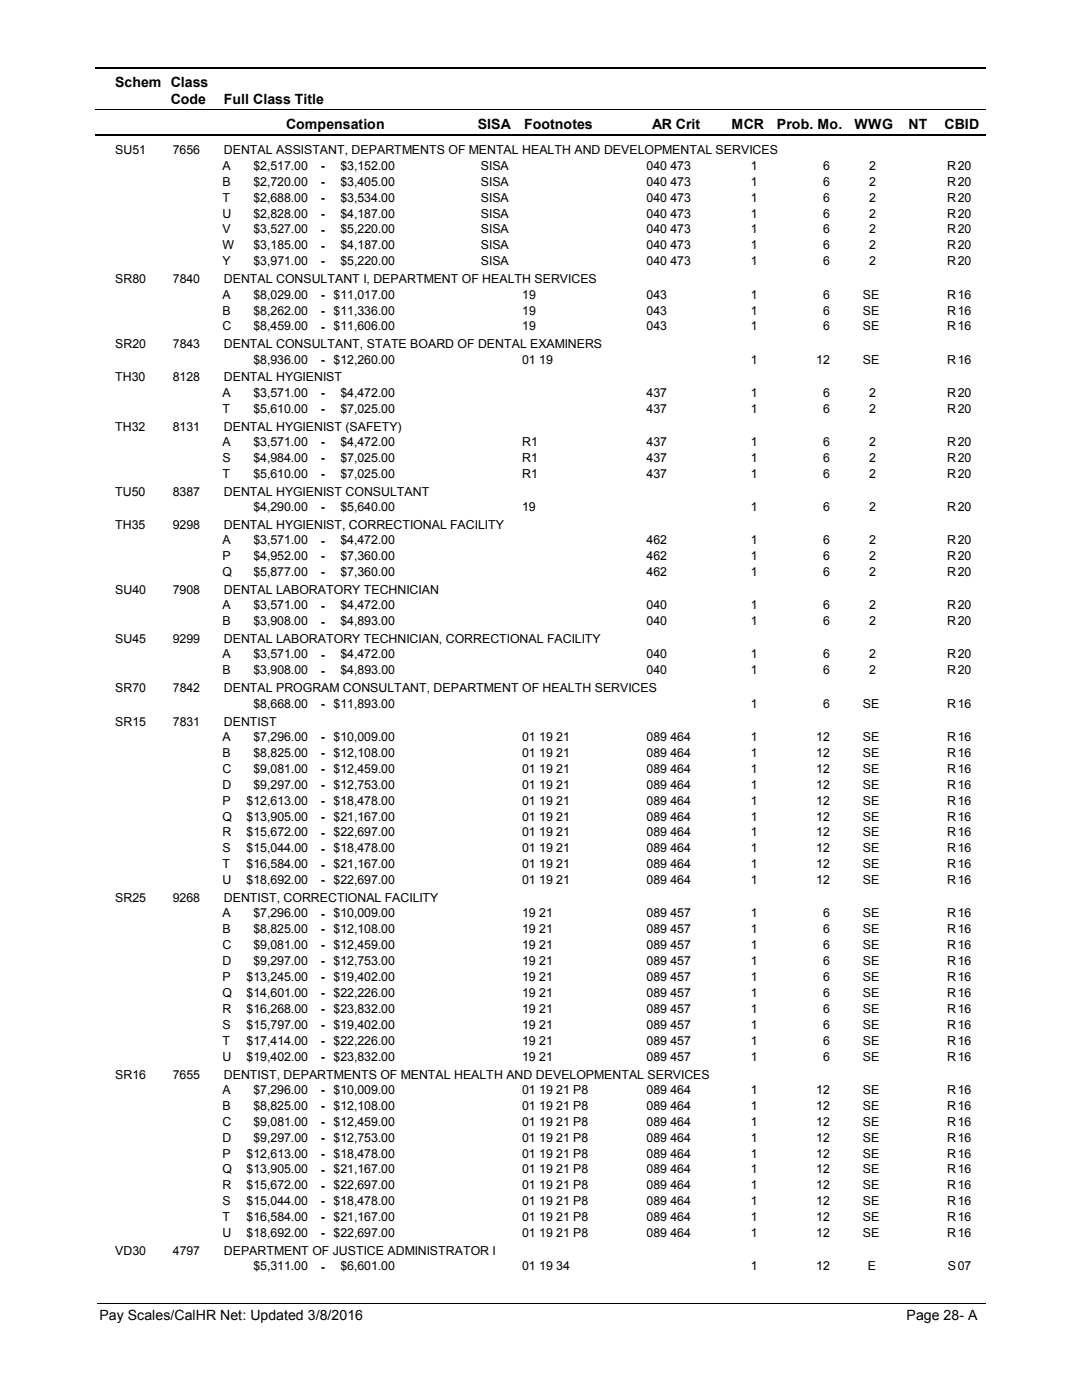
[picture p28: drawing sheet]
<svg xmlns="http://www.w3.org/2000/svg" width="216mm" height="279mm" viewBox="0 0 216 279" stroke-linecap="round" stroke-linejoin="round" font-family="sans-serif">
<defs><g id="words">
<g font-size="2.8">
<text x="23" y="17.3">Schem Class</text>
<text x="34.1" y="20.7">Code</text>
<text x="44.6" y="20.7">Full Class Title</text>
<text x="57.1" y="25.7">Compensation</text>
<text x="95.3" y="25.7">SISA</text>
<text x="104.6" y="25.7">Footnotes</text>
<text x="130.2" y="25.7">AR Crit</text>
<text x="146" y="25.7">MCR</text>
<text x="155.1" y="25.7">Prob. Mo.</text>
<text x="170.5" y="25.7">WWG</text>
<text x="181.3" y="25.7">NT</text>
<text x="188.5" y="25.7">CBID</text>
<text x="19.8" y="263.4">Pay Scales/CalHR Net: Updated 3/8/2016</text>
<text x="180.9" y="263.4">Page 28- A</text>
</g>
<g font-size="2.5">
<text x="23" y="30.8">SU51</text>
<text x="34.5" y="30.8">7656</text>
<text x="44.4" y="33.9">A</text>
<text x="44.7" y="30.8">DENTAL ASSISTANT, DEPARTMENTS OF MENTAL HEALTH AND DEVELOPMENTAL SERVICES</text>
<text x="50.6" y="33.9">$2,517.00</text>
<text x="64" y="33.9">-</text>
<text x="67.9" y="33.9">$3,152.00</text>
<text x="96" y="33.9">SISA</text>
<text x="129" y="33.9">040 473</text>
<text x="149.8" y="33.9">1</text>
<text x="164.3" y="33.9">6</text>
<text x="173.5" y="33.9">2</text>
<text x="189" y="33.9">R</text>
<text x="191.1" y="33.9">20</text>
<text x="44.4" y="37.1">B</text>
<text x="44.4" y="40.3">T</text>
<text x="50.6" y="37.1">$2,720.00</text>
<text x="50.6" y="40.3">$2,688.00</text>
<text x="64" y="37.1">-</text>
<text x="64" y="40.3">-</text>
<text x="67.9" y="37.1">$3,405.00</text>
<text x="67.9" y="40.3">$3,534.00</text>
<text x="96" y="37.1">SISA</text>
<text x="96" y="40.3">SISA</text>
<text x="129" y="37.1">040 473</text>
<text x="129" y="40.3">040 473</text>
<text x="149.8" y="37.1">1</text>
<text x="149.8" y="40.3">1</text>
<text x="164.3" y="37.1">6</text>
<text x="164.3" y="40.3">6</text>
<text x="173.5" y="37.1">2</text>
<text x="173.5" y="40.3">2</text>
<text x="189" y="37.1">R</text>
<text x="189" y="40.3">R</text>
<text x="191.1" y="37.1">20</text>
<text x="191.1" y="40.3">20</text>
<text x="44.4" y="43.4">U</text>
<text x="44.4" y="46.6">V</text>
<text x="50.6" y="43.4">$2,828.00</text>
<text x="50.6" y="46.6">$3,527.00</text>
<text x="64" y="43.5">-</text>
<text x="64" y="46.6">-</text>
<text x="67.9" y="43.4">$4,187.00</text>
<text x="67.9" y="46.6">$5,220.00</text>
<text x="96" y="43.4">SISA</text>
<text x="96" y="46.6">SISA</text>
<text x="129" y="43.4">040 473</text>
<text x="129" y="46.6">040 473</text>
<text x="149.8" y="43.4">1</text>
<text x="149.8" y="46.6">1</text>
<text x="164.3" y="43.4">6</text>
<text x="164.3" y="46.6">6</text>
<text x="173.5" y="43.4">2</text>
<text x="173.5" y="46.6">2</text>
<text x="189" y="43.4">R</text>
<text x="189" y="46.6">R</text>
<text x="191.1" y="43.4">20</text>
<text x="191.1" y="46.6">20</text>
<text x="44.4" y="49.8">W</text>
<text x="44.4" y="53">Y</text>
<text x="50.6" y="49.8">$3,185.00</text>
<text x="50.6" y="53">$3,971.00</text>
<text x="64" y="49.8">-</text>
<text x="64" y="53">-</text>
<text x="67.9" y="49.8">$4,187.00</text>
<text x="67.9" y="53">$5,220.00</text>
<text x="96" y="49.8">SISA</text>
<text x="96" y="53">SISA</text>
<text x="129" y="49.8">040 473</text>
<text x="129" y="53">040 473</text>
<text x="149.8" y="49.8">1</text>
<text x="149.8" y="53">1</text>
<text x="164.3" y="49.8">6</text>
<text x="164.3" y="53">6</text>
<text x="173.5" y="49.8">2</text>
<text x="173.5" y="53">2</text>
<text x="189" y="49.8">R</text>
<text x="189" y="53">R</text>
<text x="191.1" y="49.8">20</text>
<text x="191.1" y="53">20</text>
<text x="23" y="56.5">SR80</text>
<text x="34.5" y="56.5">7840</text>
<text x="44.4" y="59.6">A</text>
<text x="44.7" y="56.5">DENTAL CONSULTANT I, DEPARTMENT OF HEALTH SERVICES</text>
<text x="50.6" y="59.6">$8,029.00</text>
<text x="64" y="59.6">-</text>
<text x="66.6" y="59.6">$11,017.00</text>
<text x="104.2" y="59.6">19</text>
<text x="129" y="59.6">043</text>
<text x="149.8" y="59.6">1</text>
<text x="164.3" y="59.6">6</text>
<text x="172.2" y="59.6">SE</text>
<text x="189" y="59.6">R</text>
<text x="191.1" y="59.6">16</text>
<text x="44.4" y="62.8">B</text>
<text x="44.4" y="66">C</text>
<text x="50.6" y="62.8">$8,262.00</text>
<text x="50.6" y="66">$8,459.00</text>
<text x="64" y="62.8">-</text>
<text x="64" y="66">-</text>
<text x="66.6" y="62.8">$11,336.00</text>
<text x="66.6" y="66">$11,606.00</text>
<text x="104.2" y="62.8">19</text>
<text x="104.2" y="66">19</text>
<text x="129" y="62.8">043</text>
<text x="129" y="66">043</text>
<text x="149.8" y="62.8">1</text>
<text x="149.8" y="66">1</text>
<text x="164.3" y="62.8">6</text>
<text x="164.3" y="66">6</text>
<text x="172.2" y="62.8">SE</text>
<text x="172.2" y="66">SE</text>
<text x="189" y="62.8">R</text>
<text x="189" y="66">R</text>
<text x="191.1" y="62.8">16</text>
<text x="191.1" y="66">16</text>
<text x="23" y="69.5">SR20</text>
<text x="34.5" y="69.5">7843</text>
<text x="44.7" y="69.5">DENTAL CONSULTANT, STATE BOARD OF DENTAL EXAMINERS</text>
<text x="23" y="76.1">TH30</text>
<text x="34.5" y="76.1">8128</text>
<text x="44.7" y="76.1">DENTAL HYGIENIST</text>
<text x="50.6" y="72.6">$8,936.00</text>
<text x="64" y="72.6">-</text>
<text x="66.6" y="72.6">$12,260.00</text>
<text x="104.2" y="72.6">01 19</text>
<text x="149.8" y="72.6">1</text>
<text x="162.9" y="72.6">12</text>
<text x="172.2" y="72.6">SE</text>
<text x="189" y="72.6">R</text>
<text x="191.1" y="72.6">16</text>
<text x="44.4" y="79.2">A</text>
<text x="44.4" y="82.4">T</text>
<text x="50.6" y="79.2">$3,571.00</text>
<text x="50.6" y="82.4">$5,610.00</text>
<text x="64" y="79.2">-</text>
<text x="64" y="82.4">-</text>
<text x="67.9" y="79.2">$4,472.00</text>
<text x="67.9" y="82.4">$7,025.00</text>
<text x="129" y="79.2">437</text>
<text x="129" y="82.4">437</text>
<text x="149.8" y="79.2">1</text>
<text x="149.8" y="82.4">1</text>
<text x="164.3" y="79.2">6</text>
<text x="164.3" y="82.4">6</text>
<text x="173.5" y="79.2">2</text>
<text x="173.5" y="82.4">2</text>
<text x="189" y="79.2">R</text>
<text x="189" y="82.4">R</text>
<text x="191.1" y="79.2">20</text>
<text x="191.1" y="82.4">20</text>
<text x="23" y="86">TH32</text>
<text x="34.5" y="86">8131</text>
<text x="44.4" y="89">A</text>
<text x="44.7" y="86">DENTAL HYGIENIST (SAFETY)</text>
<text x="50.6" y="89">$3,571.00</text>
<text x="64" y="89.1">-</text>
<text x="67.9" y="89">$4,472.00</text>
<text x="104.2" y="89">R1</text>
<text x="129" y="89">437</text>
<text x="149.8" y="89">1</text>
<text x="164.3" y="89">6</text>
<text x="173.5" y="89">2</text>
<text x="189" y="89">R</text>
<text x="191.1" y="89">20</text>
<text x="44.4" y="92.2">S</text>
<text x="44.4" y="95.4">T</text>
<text x="50.6" y="92.2">$4,984.00</text>
<text x="50.6" y="95.4">$5,610.00</text>
<text x="64" y="92.2">-</text>
<text x="64" y="95.4">-</text>
<text x="67.9" y="92.2">$7,025.00</text>
<text x="67.9" y="95.4">$7,025.00</text>
<text x="104.2" y="92.2">R1</text>
<text x="104.2" y="95.4">R1</text>
<text x="129" y="92.2">437</text>
<text x="129" y="95.4">437</text>
<text x="149.8" y="92.2">1</text>
<text x="149.8" y="95.4">1</text>
<text x="164.3" y="92.2">6</text>
<text x="164.3" y="95.4">6</text>
<text x="173.5" y="92.2">2</text>
<text x="173.5" y="95.4">2</text>
<text x="189" y="92.2">R</text>
<text x="189" y="95.4">R</text>
<text x="191.1" y="92.2">20</text>
<text x="191.1" y="95.4">20</text>
<text x="23" y="99">TU50</text>
<text x="34.5" y="99">8387</text>
<text x="44.7" y="99">DENTAL HYGIENIST CONSULTANT</text>
<text x="50.6" y="102">$4,290.00</text>
<text x="67.9" y="102">$5,640.00</text>
<text x="104.2" y="102">19</text>
<text x="149.8" y="102">1</text>
<text x="164.3" y="102">6</text>
<text x="173.5" y="102">2</text>
<text x="189" y="102">R</text>
<text x="191.1" y="102">20</text>
<text x="23" y="105.6">TH35</text>
<text x="34.5" y="105.6">9298</text>
<text x="44.7" y="105.6">DENTAL HYGIENIST, CORRECTIONAL FACILITY</text>
<text x="64" y="102">-</text>
<text x="44.4" y="108.6">A</text>
<text x="44.4" y="111.8">P</text>
<text x="50.6" y="108.6">$3,571.00</text>
<text x="50.6" y="111.8">$4,952.00</text>
<text x="64" y="108.7">-</text>
<text x="64" y="111.9">-</text>
<text x="67.9" y="108.6">$4,472.00</text>
<text x="67.9" y="111.8">$7,360.00</text>
<text x="129" y="108.6">462</text>
<text x="129" y="111.8">462</text>
<text x="149.8" y="108.6">1</text>
<text x="149.8" y="111.8">1</text>
<text x="164.3" y="108.6">6</text>
<text x="164.3" y="111.8">6</text>
<text x="173.5" y="108.6">2</text>
<text x="173.5" y="111.8">2</text>
<text x="189" y="108.6">R</text>
<text x="189" y="111.8">R</text>
<text x="191.1" y="108.6">20</text>
<text x="191.1" y="111.8">20</text>
<text x="23" y="118.6">SU40</text>
<text x="34.5" y="118.6">7908</text>
<text x="44.4" y="115">Q</text>
<text x="44.7" y="118.6">DENTAL LABORATORY TECHNICIAN</text>
<text x="50.6" y="115">$5,877.00</text>
<text x="64" y="115">-</text>
<text x="67.9" y="115">$7,360.00</text>
<text x="129" y="115">462</text>
<text x="149.8" y="115">1</text>
<text x="164.3" y="115">6</text>
<text x="173.5" y="115">2</text>
<text x="189" y="115">R</text>
<text x="191.1" y="115">20</text>
<text x="44.4" y="121.6">A</text>
<text x="44.4" y="124.8">B</text>
<text x="50.6" y="121.6">$3,571.00</text>
<text x="50.6" y="124.8">$3,908.00</text>
<text x="64" y="121.7">-</text>
<text x="64" y="124.9">-</text>
<text x="67.9" y="121.6">$4,472.00</text>
<text x="67.9" y="124.8">$4,893.00</text>
<text x="129" y="121.6">040</text>
<text x="129" y="124.8">040</text>
<text x="149.8" y="121.6">1</text>
<text x="149.8" y="124.8">1</text>
<text x="164.3" y="121.6">6</text>
<text x="164.3" y="124.8">6</text>
<text x="173.5" y="121.6">2</text>
<text x="173.5" y="124.8">2</text>
<text x="189" y="121.6">R</text>
<text x="189" y="124.8">R</text>
<text x="191.1" y="121.6">20</text>
<text x="191.1" y="124.8">20</text>
<text x="23" y="128.4">SU45</text>
<text x="34.5" y="128.4">9299</text>
<text x="44.4" y="131.4">A</text>
<text x="44.7" y="128.4">DENTAL LABORATORY TECHNICIAN, CORRECTIONAL FACILITY</text>
<text x="50.6" y="131.4">$3,571.00</text>
<text x="64" y="131.5">-</text>
<text x="67.9" y="131.4">$4,472.00</text>
<text x="129" y="131.4">040</text>
<text x="149.8" y="131.4">1</text>
<text x="164.3" y="131.4">6</text>
<text x="173.5" y="131.4">2</text>
<text x="189" y="131.4">R</text>
<text x="191.1" y="131.4">20</text>
<text x="44.4" y="134.6">B</text>
<text x="50.6" y="134.6">$3,908.00</text>
<text x="64" y="134.6">-</text>
<text x="67.9" y="134.6">$4,893.00</text>
<text x="129" y="134.6">040</text>
<text x="149.8" y="134.6">1</text>
<text x="164.3" y="134.6">6</text>
<text x="173.5" y="134.6">2</text>
<text x="189" y="134.6">R</text>
<text x="191.1" y="134.6">20</text>
<text x="23" y="138.2">SR70</text>
<text x="34.5" y="138.2">7842</text>
<text x="44.7" y="138.2">DENTAL PROGRAM CONSULTANT, DEPARTMENT OF HEALTH SERVICES</text>
<text x="50.6" y="141.2">$8,668.00</text>
<text x="64" y="141.3">-</text>
<text x="66.6" y="141.2">$11,893.00</text>
<text x="149.8" y="141.2">1</text>
<text x="164.3" y="141.2">6</text>
<text x="172.2" y="141.2">SE</text>
<text x="189" y="141.2">R</text>
<text x="191.1" y="141.2">16</text>
<text x="23" y="144.8">SR15</text>
<text x="34.5" y="144.8">7831</text>
<text x="44.4" y="147.9">A</text>
<text x="44.7" y="144.8">DENTIST</text>
<text x="50.6" y="147.9">$7,296.00</text>
<text x="64" y="147.9">-</text>
<text x="66.6" y="147.9">$10,009.00</text>
<text x="104.2" y="147.9">01 19 21</text>
<text x="129" y="147.9">089 464</text>
<text x="149.8" y="147.9">1</text>
<text x="162.9" y="147.9">12</text>
<text x="172.2" y="147.9">SE</text>
<text x="189" y="147.9">R</text>
<text x="191.1" y="147.9">16</text>
<text x="44.4" y="151.1">B</text>
<text x="44.4" y="154.2">C</text>
<text x="50.6" y="151.1">$8,825.00</text>
<text x="50.6" y="154.2">$9,081.00</text>
<text x="64" y="151.1">-</text>
<text x="64" y="154.3">-</text>
<text x="66.6" y="151.1">$12,108.00</text>
<text x="66.6" y="154.2">$12,459.00</text>
<text x="104.2" y="151.1">01 19 21</text>
<text x="104.2" y="154.2">01 19 21</text>
<text x="129" y="151.1">089 464</text>
<text x="129" y="154.2">089 464</text>
<text x="149.8" y="151.1">1</text>
<text x="149.8" y="154.2">1</text>
<text x="162.9" y="151.1">12</text>
<text x="162.9" y="154.2">12</text>
<text x="172.2" y="151.1">SE</text>
<text x="172.2" y="154.2">SE</text>
<text x="189" y="151.1">R</text>
<text x="189" y="154.2">R</text>
<text x="191.1" y="151.1">16</text>
<text x="191.1" y="154.2">16</text>
<text x="44.4" y="157.4">D</text>
<text x="44.4" y="160.6">P</text>
<text x="49.2" y="160.6">$12,613.00</text>
<text x="50.6" y="157.4">$9,297.00</text>
<text x="64" y="157.5">-</text>
<text x="64" y="160.6">-</text>
<text x="66.6" y="157.4">$12,753.00</text>
<text x="66.6" y="160.6">$18,478.00</text>
<text x="104.2" y="157.4">01 19 21</text>
<text x="104.2" y="160.6">01 19 21</text>
<text x="129" y="157.4">089 464</text>
<text x="129" y="160.6">089 464</text>
<text x="149.8" y="157.4">1</text>
<text x="149.8" y="160.6">1</text>
<text x="162.9" y="157.4">12</text>
<text x="162.9" y="160.6">12</text>
<text x="172.2" y="157.4">SE</text>
<text x="172.2" y="160.6">SE</text>
<text x="189" y="157.4">R</text>
<text x="189" y="160.6">R</text>
<text x="191.1" y="157.4">16</text>
<text x="191.1" y="160.6">16</text>
<text x="44.4" y="163.8">Q</text>
<text x="44.4" y="167">R</text>
<text x="49.2" y="163.8">$13,905.00</text>
<text x="49.2" y="167">$15,672.00</text>
<text x="64" y="163.8">-</text>
<text x="64" y="167">-</text>
<text x="66.6" y="163.8">$21,167.00</text>
<text x="66.6" y="167">$22,697.00</text>
<text x="104.2" y="163.8">01 19 21</text>
<text x="104.2" y="167">01 19 21</text>
<text x="129" y="163.8">089 464</text>
<text x="129" y="167">089 464</text>
<text x="149.8" y="163.8">1</text>
<text x="149.8" y="167">1</text>
<text x="162.9" y="163.8">12</text>
<text x="162.9" y="167">12</text>
<text x="172.2" y="163.8">SE</text>
<text x="172.2" y="167">SE</text>
<text x="189" y="163.8">R</text>
<text x="189" y="167">R</text>
<text x="191.1" y="163.8">16</text>
<text x="191.1" y="167">16</text>
<text x="44.4" y="170.1">S</text>
<text x="44.4" y="173.3">T</text>
<text x="49.2" y="170.1">$15,044.00</text>
<text x="49.2" y="173.3">$16,584.00</text>
<text x="64" y="170.2">-</text>
<text x="64" y="173.3">-</text>
<text x="66.6" y="170.1">$18,478.00</text>
<text x="66.6" y="173.3">$21,167.00</text>
<text x="104.2" y="170.1">01 19 21</text>
<text x="104.2" y="173.3">01 19 21</text>
<text x="129" y="170.1">089 464</text>
<text x="129" y="173.3">089 464</text>
<text x="149.8" y="170.1">1</text>
<text x="149.8" y="173.3">1</text>
<text x="162.9" y="170.1">12</text>
<text x="162.9" y="173.3">12</text>
<text x="172.2" y="170.1">SE</text>
<text x="172.2" y="173.3">SE</text>
<text x="189" y="170.1">R</text>
<text x="189" y="173.3">R</text>
<text x="191.1" y="170.1">16</text>
<text x="191.1" y="173.3">16</text>
<text x="44.4" y="176.5">U</text>
<text x="49.2" y="176.5">$18,692.00</text>
<text x="64" y="176.5">-</text>
<text x="66.6" y="176.5">$22,697.00</text>
<text x="104.2" y="176.5">01 19 21</text>
<text x="129" y="176.5">089 464</text>
<text x="149.8" y="176.5">1</text>
<text x="162.9" y="176.5">12</text>
<text x="172.2" y="176.5">SE</text>
<text x="189" y="176.5">R</text>
<text x="191.1" y="176.5">16</text>
<text x="23" y="180.1">SR25</text>
<text x="34.5" y="180.1">9268</text>
<text x="44.4" y="183.1">A</text>
<text x="44.7" y="180.1">DENTIST, CORRECTIONAL FACILITY</text>
<text x="50.6" y="183.1">$7,296.00</text>
<text x="64" y="183.1">-</text>
<text x="66.6" y="183.1">$10,009.00</text>
<text x="104.2" y="183.1">19 21</text>
<text x="129" y="183.1">089 457</text>
<text x="149.8" y="183.1">1</text>
<text x="164.3" y="183.1">6</text>
<text x="172.2" y="183.1">SE</text>
<text x="189" y="183.1">R</text>
<text x="191.1" y="183.1">16</text>
<text x="44.4" y="186.3">B</text>
<text x="44.4" y="189.4">C</text>
<text x="50.6" y="186.3">$8,825.00</text>
<text x="50.6" y="189.4">$9,081.00</text>
<text x="64" y="186.3">-</text>
<text x="64" y="189.5">-</text>
<text x="66.6" y="186.3">$12,108.00</text>
<text x="66.6" y="189.4">$12,459.00</text>
<text x="104.2" y="186.3">19 21</text>
<text x="104.2" y="189.4">19 21</text>
<text x="129" y="186.3">089 457</text>
<text x="129" y="189.4">089 457</text>
<text x="149.8" y="186.3">1</text>
<text x="149.8" y="189.4">1</text>
<text x="164.3" y="186.3">6</text>
<text x="164.3" y="189.4">6</text>
<text x="172.2" y="186.3">SE</text>
<text x="172.2" y="189.4">SE</text>
<text x="189" y="186.3">R</text>
<text x="189" y="189.4">R</text>
<text x="191.1" y="186.3">16</text>
<text x="191.1" y="189.4">16</text>
<text x="44.4" y="192.6">D</text>
<text x="44.4" y="195.8">P</text>
<text x="49.2" y="195.8">$13,245.00</text>
<text x="50.6" y="192.6">$9,297.00</text>
<text x="64" y="192.7">-</text>
<text x="64" y="195.8">-</text>
<text x="66.6" y="192.6">$12,753.00</text>
<text x="66.6" y="195.8">$19,402.00</text>
<text x="104.2" y="192.6">19 21</text>
<text x="104.2" y="195.8">19 21</text>
<text x="129" y="192.6">089 457</text>
<text x="129" y="195.8">089 457</text>
<text x="149.8" y="192.6">1</text>
<text x="149.8" y="195.8">1</text>
<text x="164.3" y="192.6">6</text>
<text x="164.3" y="195.8">6</text>
<text x="172.2" y="192.6">SE</text>
<text x="172.2" y="195.8">SE</text>
<text x="189" y="192.6">R</text>
<text x="189" y="195.8">R</text>
<text x="191.1" y="192.6">16</text>
<text x="191.1" y="195.8">16</text>
<text x="44.4" y="199">Q</text>
<text x="44.4" y="202.1">R</text>
<text x="49.2" y="199">$14,601.00</text>
<text x="49.2" y="202.1">$16,268.00</text>
<text x="64" y="199">-</text>
<text x="64" y="202.2">-</text>
<text x="66.6" y="199">$22,226.00</text>
<text x="66.6" y="202.1">$23,832.00</text>
<text x="104.2" y="199">19 21</text>
<text x="104.2" y="202.1">19 21</text>
<text x="129" y="199">089 457</text>
<text x="129" y="202.1">089 457</text>
<text x="149.8" y="199">1</text>
<text x="149.8" y="202.1">1</text>
<text x="164.3" y="199">6</text>
<text x="164.3" y="202.1">6</text>
<text x="172.2" y="199">SE</text>
<text x="172.2" y="202.1">SE</text>
<text x="189" y="199">R</text>
<text x="189" y="202.1">R</text>
<text x="191.1" y="199">16</text>
<text x="191.1" y="202.1">16</text>
<text x="44.4" y="205.3">S</text>
<text x="44.4" y="208.5">T</text>
<text x="49.2" y="205.3">$15,797.00</text>
<text x="49.2" y="208.5">$17,414.00</text>
<text x="64" y="205.4">-</text>
<text x="64" y="208.5">-</text>
<text x="66.6" y="205.3">$19,402.00</text>
<text x="66.6" y="208.5">$22,226.00</text>
<text x="104.2" y="205.3">19 21</text>
<text x="104.2" y="208.5">19 21</text>
<text x="129" y="205.3">089 457</text>
<text x="129" y="208.5">089 457</text>
<text x="149.8" y="205.3">1</text>
<text x="149.8" y="208.5">1</text>
<text x="164.3" y="205.3">6</text>
<text x="164.3" y="208.5">6</text>
<text x="172.2" y="205.3">SE</text>
<text x="172.2" y="208.5">SE</text>
<text x="189" y="205.3">R</text>
<text x="189" y="208.5">R</text>
<text x="191.1" y="205.3">16</text>
<text x="191.1" y="208.5">16</text>
<text x="23" y="215.3">SR16</text>
<text x="34.5" y="215.3">7655</text>
<text x="44.4" y="211.7">U</text>
<text x="44.7" y="215.3">DENTIST, DEPARTMENTS OF MENTAL HEALTH AND DEVELOPMENTAL SERVICES</text>
<text x="49.2" y="211.7">$19,402.00</text>
<text x="64" y="211.7">-</text>
<text x="66.6" y="211.7">$23,832.00</text>
<text x="104.2" y="211.7">19 21</text>
<text x="129" y="211.7">089 457</text>
<text x="149.8" y="211.7">1</text>
<text x="164.3" y="211.7">6</text>
<text x="172.2" y="211.7">SE</text>
<text x="189" y="211.7">R</text>
<text x="191.1" y="211.7">16</text>
<text x="44.4" y="218.3">A</text>
<text x="44.4" y="221.5">B</text>
<text x="50.6" y="218.3">$7,296.00</text>
<text x="50.6" y="221.5">$8,825.00</text>
<text x="64" y="218.4">-</text>
<text x="64" y="221.5">-</text>
<text x="66.6" y="218.3">$10,009.00</text>
<text x="66.6" y="221.5">$12,108.00</text>
<text x="104.2" y="218.3">01 19 21 P8</text>
<text x="104.2" y="221.5">01 19 21 P8</text>
<text x="129" y="218.3">089 464</text>
<text x="129" y="221.5">089 464</text>
<text x="149.8" y="218.3">1</text>
<text x="149.8" y="221.5">1</text>
<text x="162.9" y="218.3">12</text>
<text x="162.9" y="221.5">12</text>
<text x="172.2" y="218.3">SE</text>
<text x="172.2" y="221.5">SE</text>
<text x="189" y="218.3">R</text>
<text x="189" y="221.5">R</text>
<text x="191.1" y="218.3">16</text>
<text x="191.1" y="221.5">16</text>
<text x="44.4" y="224.7">C</text>
<text x="44.4" y="227.8">D</text>
<text x="50.6" y="224.7">$9,081.00</text>
<text x="50.6" y="227.8">$9,297.00</text>
<text x="64" y="224.7">-</text>
<text x="64" y="227.9">-</text>
<text x="66.6" y="224.7">$12,459.00</text>
<text x="66.6" y="227.8">$12,753.00</text>
<text x="104.2" y="224.7">01 19 21 P8</text>
<text x="104.2" y="227.8">01 19 21 P8</text>
<text x="129" y="224.7">089 464</text>
<text x="129" y="227.8">089 464</text>
<text x="149.8" y="224.7">1</text>
<text x="149.8" y="227.8">1</text>
<text x="162.9" y="224.7">12</text>
<text x="162.9" y="227.8">12</text>
<text x="172.2" y="224.7">SE</text>
<text x="172.2" y="227.8">SE</text>
<text x="189" y="224.7">R</text>
<text x="189" y="227.8">R</text>
<text x="191.1" y="224.7">16</text>
<text x="191.1" y="227.8">16</text>
<text x="44.4" y="231">P</text>
<text x="49.2" y="231">$12,613.00</text>
<text x="64" y="231.1">-</text>
<text x="66.6" y="231">$18,478.00</text>
<text x="104.2" y="231">01 19 21 P8</text>
<text x="129" y="231">089 464</text>
<text x="149.8" y="231">1</text>
<text x="162.9" y="231">12</text>
<text x="172.2" y="231">SE</text>
<text x="189" y="231">R</text>
<text x="191.1" y="231">16</text>
<text x="44.4" y="234.2">Q</text>
<text x="44.4" y="237.4">R</text>
<text x="49.2" y="234.2">$13,905.00</text>
<text x="49.2" y="237.4">$15,672.00</text>
<text x="64" y="234.2">-</text>
<text x="64" y="237.4">-</text>
<text x="66.6" y="234.2">$21,167.00</text>
<text x="66.6" y="237.4">$22,697.00</text>
<text x="104.2" y="234.2">01 19 21 P8</text>
<text x="104.2" y="237.4">01 19 21 P8</text>
<text x="129" y="234.2">089 464</text>
<text x="129" y="237.4">089 464</text>
<text x="149.8" y="234.2">1</text>
<text x="149.8" y="237.4">1</text>
<text x="162.9" y="234.2">12</text>
<text x="162.9" y="237.4">12</text>
<text x="172.2" y="234.2">SE</text>
<text x="172.2" y="237.4">SE</text>
<text x="189" y="234.2">R</text>
<text x="189" y="237.4">R</text>
<text x="191.1" y="234.2">16</text>
<text x="191.1" y="237.4">16</text>
<text x="44.4" y="240.6">S</text>
<text x="44.4" y="243.7">T</text>
<text x="49.2" y="240.6">$15,044.00</text>
<text x="49.2" y="243.7">$16,584.00</text>
<text x="64" y="240.6">-</text>
<text x="64" y="243.8">-</text>
<text x="66.6" y="240.6">$18,478.00</text>
<text x="66.6" y="243.7">$21,167.00</text>
<text x="104.2" y="240.6">01 19 21 P8</text>
<text x="104.2" y="243.7">01 19 21 P8</text>
<text x="129" y="240.6">089 464</text>
<text x="129" y="243.7">089 464</text>
<text x="149.8" y="240.6">1</text>
<text x="149.8" y="243.7">1</text>
<text x="162.9" y="240.6">12</text>
<text x="162.9" y="243.7">12</text>
<text x="172.2" y="240.6">SE</text>
<text x="172.2" y="243.7">SE</text>
<text x="189" y="240.6">R</text>
<text x="189" y="243.7">R</text>
<text x="191.1" y="240.6">16</text>
<text x="191.1" y="243.7">16</text>
<text x="23" y="250.5">VD30</text>
<text x="34.5" y="250.5">4797</text>
<text x="44.4" y="246.9">U</text>
<text x="44.7" y="250.5">DEPARTMENT OF JUSTICE ADMINISTRATOR I</text>
<text x="49.2" y="246.9">$18,692.00</text>
<text x="64" y="246.9">-</text>
<text x="66.6" y="246.9">$22,697.00</text>
<text x="104.2" y="246.9">01 19 21 P8</text>
<text x="129" y="246.9">089 464</text>
<text x="149.8" y="246.9">1</text>
<text x="162.9" y="246.9">12</text>
<text x="172.2" y="246.9">SE</text>
<text x="189" y="246.9">R</text>
<text x="191.1" y="246.9">16</text>
<text x="50.6" y="253.6">$5,311.00</text>
<text x="64" y="253.6">-</text>
<text x="67.9" y="253.6">$6,601.00</text>
<text x="104.2" y="253.6">01 19 34</text>
<text x="149.8" y="253.6">1</text>
<text x="162.9" y="253.6">12</text>
<text x="173.2" y="253.6">E</text>
<text x="189.2" y="253.6">S</text>
<text x="191.1" y="253.6">07</text>
</g>
</g></defs>
<path d="M19 13.5h177.7M19 27h177.7" fill="none" stroke="#000" stroke-width=".36"/>
<path d="M19 21.9h177.7" fill="none" stroke="#000" stroke-width=".2"/>
<g fill="#fff">
<path d="M46.8 31.3h16.3v3h-16.3z" fill-rule="evenodd"/>
<path d="M190.8 31.3h4.1v3h-4.1z" fill-rule="evenodd"/>
<path d="M46.8 34.5h16.3v2.9h-16.3z" fill-rule="evenodd"/>
<path d="M190.8 34.5h4.1v2.9h-4.1z" fill-rule="evenodd"/>
<path d="M46.8 37.6h16.3v3h-16.3z" fill-rule="evenodd"/>
<path d="M190.8 37.6h4.1v3h-4.1z" fill-rule="evenodd"/>
<path d="M46.8 40.8h16.3v3h-16.3z" fill-rule="evenodd"/>
<path d="M190.8 40.8h4.1v3h-4.1z" fill-rule="evenodd"/>
<path d="M46.8 44h16.3v3h-16.3z" fill-rule="evenodd"/>
<path d="M190.8 44h4.1v3h-4.1z" fill-rule="evenodd"/>
<path d="M46.8 47.2h16.3v3h-16.3z" fill-rule="evenodd"/>
<path d="M190.8 47.2h4.1v3h-4.1z" fill-rule="evenodd"/>
<path d="M46.8 50.3h16.3v3h-16.3z" fill-rule="evenodd"/>
<path d="M190.8 50.3h4.1v3h-4.1z" fill-rule="evenodd"/>
<path d="M46.8 57h16.3v3h-16.3z" fill-rule="evenodd"/>
<path d="M190.8 57h4.1v3h-4.1z" fill-rule="evenodd"/>
<path d="M46.8 60.2h16.3v3h-16.3z" fill-rule="evenodd"/>
<path d="M190.8 60.2h4.1v3h-4.1z" fill-rule="evenodd"/>
<path d="M46.8 63.3h16.3v3h-16.3z" fill-rule="evenodd"/>
<path d="M190.8 63.3h4.1v3h-4.1z" fill-rule="evenodd"/>
<path d="M46.8 69.9h16.3v3h-16.3z" fill-rule="evenodd"/>
<path d="M190.8 69.9h4.1v3h-4.1z" fill-rule="evenodd"/>
<path d="M46.8 76.6h16.3v3h-16.3z" fill-rule="evenodd"/>
<path d="M190.8 76.6h4.1v3h-4.1z" fill-rule="evenodd"/>
<path d="M46.8 79.8h16.3v3h-16.3z" fill-rule="evenodd"/>
<path d="M190.8 79.8h4.1v3h-4.1z" fill-rule="evenodd"/>
<path d="M46.8 86.4h16.3v3h-16.3z" fill-rule="evenodd"/>
<path d="M190.8 86.4h4.1v3h-4.1z" fill-rule="evenodd"/>
<path d="M46.8 89.6h16.3v3h-16.3z" fill-rule="evenodd"/>
<path d="M190.8 89.6h4.1v3h-4.1z" fill-rule="evenodd"/>
<path d="M46.8 92.8h16.3v3h-16.3z" fill-rule="evenodd"/>
<path d="M190.8 92.8h4.1v3h-4.1z" fill-rule="evenodd"/>
<path d="M46.8 99.4h16.3v3h-16.3z" fill-rule="evenodd"/>
<path d="M190.8 99.4h4.1v3h-4.1z" fill-rule="evenodd"/>
<path d="M46.8 106h16.3v3h-16.3z" fill-rule="evenodd"/>
<path d="M190.8 106h4.1v3h-4.1z" fill-rule="evenodd"/>
<path d="M46.8 109.2h16.3v3h-16.3z" fill-rule="evenodd"/>
<path d="M190.8 109.2h4.1v3h-4.1z" fill-rule="evenodd"/>
<path d="M46.8 112.4h16.3v3h-16.3z" fill-rule="evenodd"/>
<path d="M190.8 112.4h4.1v3h-4.1z" fill-rule="evenodd"/>
<path d="M46.8 119h16.3v3h-16.3z" fill-rule="evenodd"/>
<path d="M190.8 119h4.1v3h-4.1z" fill-rule="evenodd"/>
<path d="M46.8 122.2h16.3v3h-16.3z" fill-rule="evenodd"/>
<path d="M190.8 122.2h4.1v3h-4.1z" fill-rule="evenodd"/>
<path d="M46.8 128.8h16.3v3h-16.3z" fill-rule="evenodd"/>
<path d="M190.8 128.8h4.1v3h-4.1z" fill-rule="evenodd"/>
<path d="M46.8 132h16.3v3h-16.3z" fill-rule="evenodd"/>
<path d="M190.8 132h4.1v3h-4.1z" fill-rule="evenodd"/>
<path d="M46.8 138.6h16.3v3h-16.3z" fill-rule="evenodd"/>
<path d="M190.8 138.6h4.1v3h-4.1z" fill-rule="evenodd"/>
<path d="M46.8 145.3h16.3v3h-16.3z" fill-rule="evenodd"/>
<path d="M190.8 145.3h4.1v3h-4.1z" fill-rule="evenodd"/>
<path d="M46.8 148.5h16.3v2.9h-16.3z" fill-rule="evenodd"/>
<path d="M190.8 148.5h4.1v2.9h-4.1z" fill-rule="evenodd"/>
<path d="M46.8 151.6h16.3v3h-16.3z" fill-rule="evenodd"/>
<path d="M190.8 151.6h4.1v3h-4.1z" fill-rule="evenodd"/>
<path d="M46.8 154.8h16.3v3h-16.3z" fill-rule="evenodd"/>
<path d="M190.8 154.8h4.1v3h-4.1z" fill-rule="evenodd"/>
<path d="M46.8 158h16.3v3h-16.3z" fill-rule="evenodd"/>
<path d="M190.8 158h4.1v3h-4.1z" fill-rule="evenodd"/>
<path d="M46.8 161.2h16.3v2.9h-16.3z" fill-rule="evenodd"/>
<path d="M190.8 161.2h4.1v2.9h-4.1z" fill-rule="evenodd"/>
<path d="M46.8 164.3h16.3v3h-16.3z" fill-rule="evenodd"/>
<path d="M190.8 164.3h4.1v3h-4.1z" fill-rule="evenodd"/>
<path d="M46.8 167.5h16.3v3h-16.3z" fill-rule="evenodd"/>
<path d="M190.8 167.5h4.1v3h-4.1z" fill-rule="evenodd"/>
<path d="M46.8 170.7h16.3v3h-16.3z" fill-rule="evenodd"/>
<path d="M190.8 170.7h4.1v3h-4.1z" fill-rule="evenodd"/>
<path d="M46.8 173.9h16.3v3h-16.3z" fill-rule="evenodd"/>
<path d="M190.8 173.9h4.1v3h-4.1z" fill-rule="evenodd"/>
<path d="M46.8 180.5h16.3v3h-16.3z" fill-rule="evenodd"/>
<path d="M190.8 180.5h4.1v3h-4.1z" fill-rule="evenodd"/>
<path d="M46.8 183.7h16.3v2.9h-16.3z" fill-rule="evenodd"/>
<path d="M190.8 183.7h4.1v2.9h-4.1z" fill-rule="evenodd"/>
<path d="M46.8 186.8h16.3v3h-16.3z" fill-rule="evenodd"/>
<path d="M190.8 186.8h4.1v3h-4.1z" fill-rule="evenodd"/>
<path d="M46.8 190h16.3v3h-16.3z" fill-rule="evenodd"/>
<path d="M190.8 190h4.1v3h-4.1z" fill-rule="evenodd"/>
<path d="M46.8 193.2h16.3v3h-16.3z" fill-rule="evenodd"/>
<path d="M190.8 193.2h4.1v3h-4.1z" fill-rule="evenodd"/>
<path d="M46.8 196.4h16.3v2.9h-16.3z" fill-rule="evenodd"/>
<path d="M190.8 196.4h4.1v2.9h-4.1z" fill-rule="evenodd"/>
<path d="M46.8 199.5h16.3v3h-16.3z" fill-rule="evenodd"/>
<path d="M190.8 199.5h4.1v3h-4.1z" fill-rule="evenodd"/>
<path d="M46.8 202.7h16.3v3h-16.3z" fill-rule="evenodd"/>
<path d="M190.8 202.7h4.1v3h-4.1z" fill-rule="evenodd"/>
<path d="M46.8 205.9h16.3v3h-16.3z" fill-rule="evenodd"/>
<path d="M190.8 205.9h4.1v3h-4.1z" fill-rule="evenodd"/>
<path d="M46.8 209.1h16.3v2.9h-16.3z" fill-rule="evenodd"/>
<path d="M190.8 209.1h4.1v2.9h-4.1z" fill-rule="evenodd"/>
<path d="M46.8 215.7h16.3v3h-16.3z" fill-rule="evenodd"/>
<path d="M190.8 215.7h4.1v3h-4.1z" fill-rule="evenodd"/>
<path d="M46.8 218.9h16.3v3h-16.3z" fill-rule="evenodd"/>
<path d="M190.8 218.9h4.1v3h-4.1z" fill-rule="evenodd"/>
<path d="M46.8 222.1h16.3v2.9h-16.3z" fill-rule="evenodd"/>
<path d="M190.8 222.1h4.1v2.9h-4.1z" fill-rule="evenodd"/>
<path d="M46.8 225.2h16.3v3h-16.3z" fill-rule="evenodd"/>
<path d="M190.8 225.2h4.1v3h-4.1z" fill-rule="evenodd"/>
<path d="M46.8 228.4h16.3v3h-16.3z" fill-rule="evenodd"/>
<path d="M190.8 228.4h4.1v3h-4.1z" fill-rule="evenodd"/>
<path d="M46.8 231.6h16.3v3h-16.3z" fill-rule="evenodd"/>
<path d="M190.8 231.6h4.1v3h-4.1z" fill-rule="evenodd"/>
<path d="M46.8 234.8h16.3v3h-16.3z" fill-rule="evenodd"/>
<path d="M190.8 234.8h4.1v3h-4.1z" fill-rule="evenodd"/>
<path d="M46.8 237.9h16.3v3h-16.3z" fill-rule="evenodd"/>
<path d="M190.8 237.9h4.1v3h-4.1z" fill-rule="evenodd"/>
<path d="M46.8 241.1h16.3v3h-16.3z" fill-rule="evenodd"/>
<path d="M190.8 241.1h4.1v3h-4.1z" fill-rule="evenodd"/>
<path d="M46.8 244.3h16.3v3h-16.3z" fill-rule="evenodd"/>
<path d="M190.8 244.3h4.1v3h-4.1z" fill-rule="evenodd"/>
<path d="M46.8 250.9h16.3v3h-16.3z" fill-rule="evenodd"/>
<path d="M190.8 250.9h4.1v3h-4.1z" fill-rule="evenodd"/>
</g>
<path d="M19.5 260.1h177.2" fill="none" stroke="#000" stroke-width=".2"/>
<use href="#words"/>
</svg>
